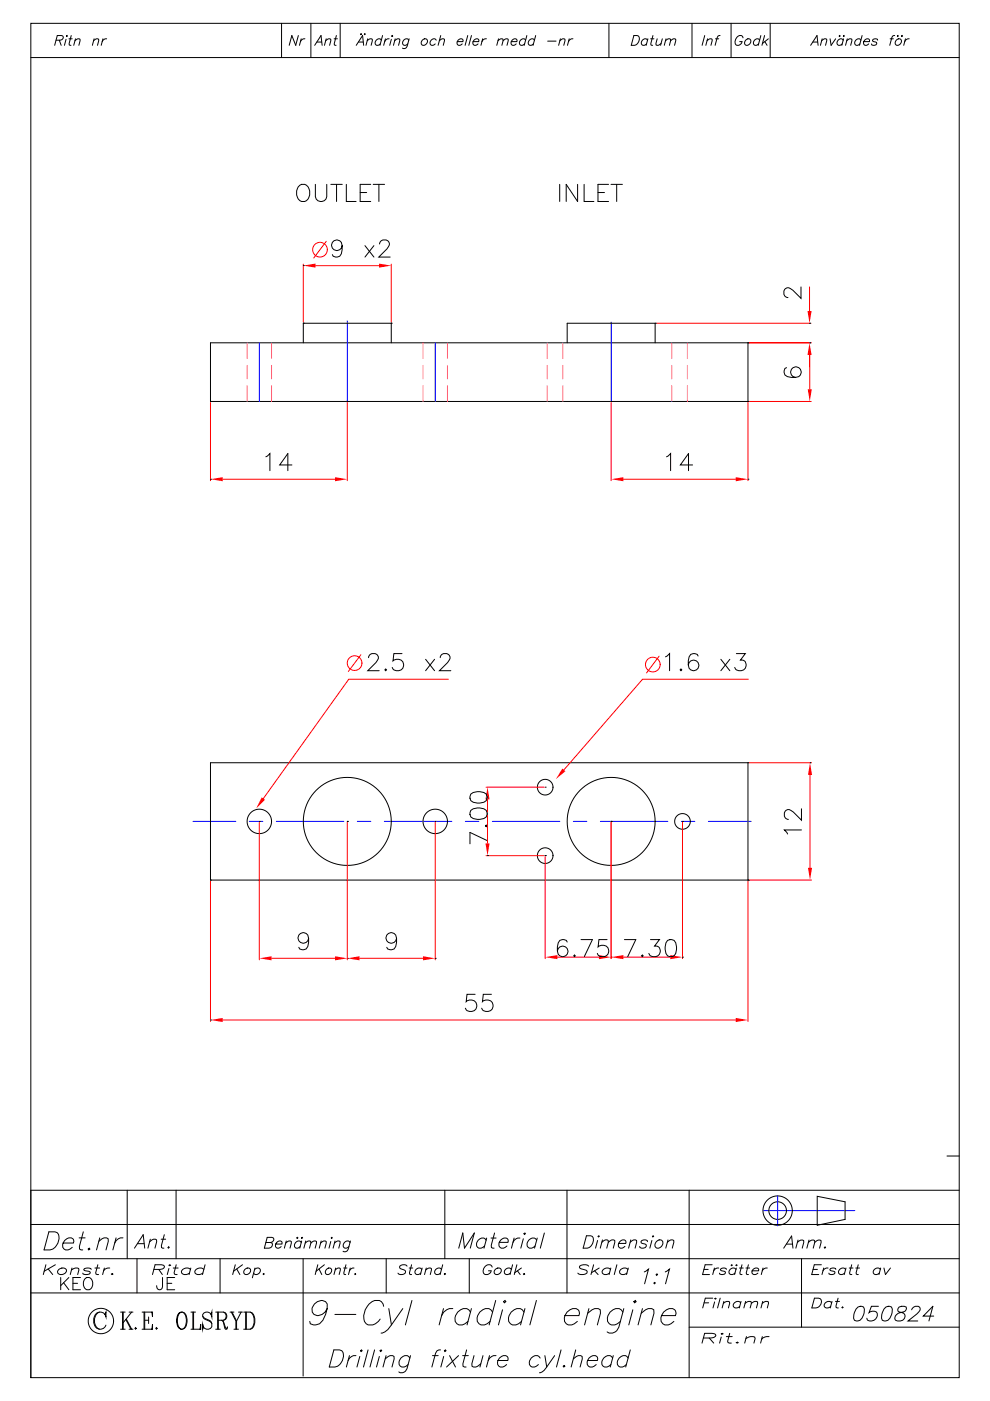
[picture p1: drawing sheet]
<svg xmlns="http://www.w3.org/2000/svg" width="210mm" height="297mm" viewBox="0 0 210 297" stroke-linecap="round" stroke-linejoin="round" font-family="sans-serif">
<g fill="none" stroke="#00f" stroke-width=".21">
<path d="M55 72.7v12.4M73.7 68v17.1M92.3 72.7v12.4M129.6 68.3v16.8M40.9 174.1h9.1M52.9 174.1h2.8M58.6 174.1h14.3M75.8 174.1h2.9M81.5 174.1h14.3M98.7 174.1h2.9M104.4 174.1h14.3M121.6 174.1h2.9"/>
<path d="M127.3 174.1h14.4M144.5 174.1h2.9M150.2 174.1h9.1"/>
</g>
<g fill="none" stroke="#000" stroke-width=".21">
<path d="M44.6 72.7h114.1v12.4h-114.1zM64.3 72.7v-4.2h18.7v4.2M120.3 72.7v-4.2h18.7v4.2M44.6 161.7h114.1v24.9h-114.1z"/>
<circle cx="55" cy="174.1" r="2.59"/>
<circle cx="73.7" cy="174.1" r="9.3"/>
<circle cx="92.3" cy="174.1" r="2.59"/>
<circle cx="115.6" cy="166.9" r="1.66"/>
<circle cx="129.6" cy="174.1" r="9.3"/>
<circle cx="144.8" cy="174.1" r="1.66"/>
<circle cx="115.6" cy="181.4" r="1.66"/>
</g>
<path d="M52.4 72.7v3.3M52.4 77.5v2.8M57.6 72.7v3.3M57.6 77.5v2.8M89.7 72.7v3.3M89.7 77.5v2.8M94.9 72.7v3.3M94.9 77.5v2.8M52.4 81.7v3.4M57.6 81.7v3.4M89.7 81.7v3.4M94.9 81.7v3.4" fill="none" stroke="#f0f" stroke-width=".21"/>
<path d="M129.6 85.3v16.6M158.7 85.3v16.6M132.2 101.6h23.9" fill="none" stroke="#f00" stroke-width=".21"/>
<g fill="#f00">
<path d="M129.6 101.6l2.6-.4v.8z"/>
<path d="M156.1 101.2l2.6 .4-2.6 .4z"/>
</g>
<path d="M129.6 85.1h.1M141.4 96.8l.8-.7v3.7M146.9 98.6h-2.6l1.7-2.5v3.7M158.7 85.1h.1M158.7 101.6h.1" fill="none" stroke="#000" stroke-width=".21"/>
<path d="M44.6 85.3v16.6M73.7 85.3v16.6M47.2 101.6h23.9" fill="none" stroke="#f00" stroke-width=".21"/>
<g fill="#f00">
<path d="M71.1 101.2l2.6 .4-2.6 .4z"/>
<path d="M44.6 101.6l2.6-.4v.8z"/>
</g>
<path d="M44.6 85.1h.1M56.4 96.8l.8-.7v3.7M61.9 98.6h-2.6l1.8-2.5v3.7M73.7 85.1h.1M44.6 101.6h.1" fill="none" stroke="#000" stroke-width=".21"/>
<path d="M64.3 56v12.3M66.9 56.3h13.5M83 56v12.3" fill="none" stroke="#f00" stroke-width=".21"/>
<g fill="#f00">
<path d="M80.4 55.9l2.6 .4-2.6 .4z"/>
<path d="M64.3 56.3l2.6-.4v.8z"/>
</g>
<path d="M64.3 56.3h.1M72.6 52.1a1.13 1.13 0 0 1-1.6 .9 1.13 1.13 0 0 1-.4-1.7 1.13 1.13 0 0 1 1.8 .1 3.3 3.3 0 0 1-.3 2.9 1.07 1.07 0 0 1-1.6-.3M77.4 52.1l1.9 2.4M79.3 52.1l-1.9 2.4M80.5 51.7a.9 .9 0 0 1 .7-.8h.7a.88 .88 0 0 1 .5 1.3l-2.1 2.3h2.5M64.3 68.5h.1M83 68.5h.1" fill="none" stroke="#000" stroke-width=".21"/>
<g fill="none" stroke="#f00" stroke-width=".21">
<path d="M69.2 51.2l-2.7 3.5M139.2 68.5h32.8M158.9 72.7h13.1M171.7 60.8v5.1M171.7 75.3v2.5"/>
<circle cx="67.9" cy="52.9" r="1.55"/>
</g>
<path d="M142.5 72.7v3.3M142.5 77.5v2.8M145.8 72.7v3.3M145.8 77.5v2.8M142.5 81.7v3.4M145.8 81.7v3.4" fill="none" stroke="#f0f" stroke-width=".21"/>
<g fill="#f00">
<path d="M171.7 72.7l.4 2.6h-.8z"/>
<path d="M171.3 65.9h.8l-.4 2.6z"/>
</g>
<path d="M139 68.5h.1M158.7 72.7h.1M169.9 60.8v2.4l-1.7-1.7a1.1 1.1 0 0 0-1.8-.2l-.1 .4v.7a.89 .89 0 0 0 .8 .7M171.7 68.5h.1" fill="none" stroke="#000" stroke-width=".21"/>
<path d="M158.9 72.7h13.2M171.8 75.3v7.2M158.9 85.1h13.2" fill="none" stroke="#f00" stroke-width=".21"/>
<path d="M171.3 82.5h.9l-.4 2.6z" fill="#f00"/>
<path d="M158.7 72.7h.1M166.8 77.9a1.07 1.07 0 0 0-.3 1.6 3.3 3.3 0 0 0 2.9 .3 1.13 1.13 0 0 0 .2-1.8 1.13 1.13 0 0 0-1.8 .5 1.13 1.13 0 0 0 .9 1.5M171.8 72.7h.1M158.7 85.1h.1" fill="none" stroke="#000" stroke-width=".21"/>
<path d="M158.9 161.7h13.2M171.8 164.3v19.7M158.9 186.6h13.2" fill="none" stroke="#f00" stroke-width=".21"/>
<g fill="#f00">
<path d="M171.4 184h.8l-.4 2.6z"/>
<path d="M171.8 161.7l.4 2.6h-.8z"/>
</g>
<path d="M158.7 161.7h.1M170 175.9h-3.6l.7 .9M170 171.4v2.5l-1.7-1.8a1.09 1.09 0 0 0-1.8-.1l-.1 .3v.7a.9 .9 0 0 0 .8 .7M171.8 161.7h.1M158.7 186.6h.1" fill="none" stroke="#000" stroke-width=".21"/>
<path d="M119.3 162.9l.6 .6-2 1.7z" fill="#f00"/>
<g fill="none" stroke="#f00" stroke-width=".21">
<path d="M139.8 139.1l-2.7 3.6M158.7 144h-22.4l-16.7 19.2M55 174.3v29.2M57.6 203.1h13.5"/>
<circle cx="138.5" cy="140.9" r="1.55"/>
</g>
<path d="M141.2 139.2l.8-.7v3.7M148.1 139.1a1.04 1.04 0 0 0-1-.6 1.04 1.04 0 0 0-.9 .7 2.6 2.6 0 0 0 .3 2.8 1.13 1.13 0 0 0 1.6-.5 1.13 1.13 0 0 0-.7-1.5 1.13 1.13 0 0 0-1.4 1M152.9 139.8l1.9 2.4M154.8 139.8l-1.9 2.4M156.2 138.5h1.9l-1 1.4a1.16 1.16 0 0 1 1.2 1.4 1.16 1.16 0 0 1-1.6 .9l-.5-.2-.4-.5M144.3 142l.1-.2 .2 .2-.2 .2z" fill="none" stroke="#000" stroke-width=".21"/>
<g fill="#f00">
<path d="M55 203.1l2.6-.4v.9z"/>
<path d="M71.1 202.7l2.6 .4-2.6 .5z"/>
</g>
<path d="M55 174.1h.1M73.7 174.1h.1M65.5 198.9a1.13 1.13 0 0 1-1.6 1 1.13 1.13 0 0 1-.4-1.8 1.13 1.13 0 0 1 1.8 .1 3.3 3.3 0 0 1-.4 3 1.08 1.08 0 0 1-1.5-.4M73.7 203.1h.1" fill="none" stroke="#000" stroke-width=".21"/>
<path d="M73.7 174.3v29.2M92.3 174.3v29.2M76.3 203.1h13.4" fill="none" stroke="#f00" stroke-width=".21"/>
<g fill="#f00">
<path d="M73.7 203.1l2.6-.4v.9z"/>
<path d="M89.7 202.7l2.6 .4-2.6 .5z"/>
</g>
<path d="M73.7 174.1h.1M92.3 174.1h.1M84.1 198.9a1.13 1.13 0 0 1-1.5 1 1.13 1.13 0 0 1-.5-1.8 1.13 1.13 0 0 1 1.8 .1 3.3 3.3 0 0 1-.3 3 1.08 1.08 0 0 1-1.6-.4M92.3 203.1h.1" fill="none" stroke="#000" stroke-width=".21"/>
<path d="M44.6 186.8v29.7M158.7 186.8v29.7M47.2 216.2h108.9" fill="none" stroke="#f00" stroke-width=".21"/>
<g fill="#f00">
<path d="M156.1 215.8l2.6 .4-2.6 .4z"/>
<path d="M44.6 216.2l2.6-.4v.8z"/>
</g>
<path d="M44.6 186.6h.1M158.7 186.6h.1M44.6 216.2h.1M100.8 210.8h-1.7l-.2 1.5a1.28 1.28 0 0 1 1.9 0 1.28 1.28 0 0 1-.2 1.9 1.28 1.28 0 0 1-1.9-.5M104.2 210.8h-1.7l-.2 1.5a1.28 1.28 0 0 1 2 0 1.28 1.28 0 0 1-.3 1.9 1.28 1.28 0 0 1-1.8-.5" fill="none" stroke="#000" stroke-width=".21"/>
<path d="M55.5 169l.7 .5-1.9 1.9z" fill="#f00"/>
<g fill="none" stroke="#f00" stroke-width=".21">
<path d="M76.5 138.8l-2.6 3.5M95.1 144h-21.1l-18.1 25.3M103.1 166.9h12.3M103.4 169.5v9.3M103.1 181.4h12.3"/>
<circle cx="75.2" cy="140.6" r="1.55"/>
</g>
<g fill="none" stroke="#000" stroke-width=".21">
<path d="M63.3 39.6a1.34 1.34 0 0 1 1.5-.5 1.34 1.34 0 0 1 .9 1.4 1.67 1.67 0 0 1-1.7 2.2 2.1 2.1 0 0 1-.7-3.1zM66.9 39.1v2.6a1.22 1.22 0 0 0 1.2 1 1.22 1.22 0 0 0 1.2-1v-2.6M70.2 39.1h2.4M71.4 39.1v3.6M73.5 39.1v3.6h2M78.6 39.1h-2.2v3.6h2.2M79.2 39.1h2.4M80.4 39.1v3.6M118.7 39.1v3.6M122.5 39.1v3.6l-2.4-3.6v3.6M123.9 39.1v3.6h2.1M129.1 39.1h-2.3v3.6h2.3"/>
<path d="M129.6 39.1h2.4M130.8 39.1v3.6M76.4 40.8h1.4M126.8 40.8h1.4M78.2 139.4a.9 .9 0 0 1 .7-.9h.7a.89 .89 0 0 1 .5 1.4l-2.1 2.3h2.4M85.3 138.5h-1.8l-.1 1.6a1.28 1.28 0 0 1 1.9 0 1.28 1.28 0 0 1-.2 1.9 1.28 1.28 0 0 1-1.9-.5M90.3 139.8l1.9 2.4M92.2 139.8l-1.9 2.4M93.4 139.4a.91 .91 0 0 1 .7-.9h.7a.89 .89 0 0 1 .5 1.4l-2.1 2.3h2.4M81.6 142l.2-.2 .2 .2-.2 .2z"/>
</g>
<path d="M116.1 72.7v3.3M116.1 77.5v2.8M119.4 72.7v3.3M119.4 77.5v2.8M116.1 81.7v3.4M119.4 81.7v3.4" fill="none" stroke="#f0f" stroke-width=".21"/>
<g fill="#f00">
<path d="M103.4 166.9l.4 2.6h-.8z"/>
<path d="M103 178.8h.8l-.4 2.6z"/>
</g>
<path d="M99.9 171.8a2.81 2.81 0 0 1 3.2 0 1.18 1.18 0 0 1-.5 1.7 2.96 2.96 0 0 1-2.7-.3l-.2-.5zM99.9 168.3a2.81 2.81 0 0 1 3.2 0 1.18 1.18 0 0 1-.5 1.8 3 3 0 0 1-2.7-.4l-.2-.5zM103.1 174.9l.2 .2-.2 .1-.1-.1zM103.3 178.2l-3.6-1.7v2.4M115.6 166.9h.1M103.4 181.4h.1M115.6 181.4h.1" fill="none" stroke="#000" stroke-width=".21"/>
<path d="M129.6 174.3v28.9M115.6 181.6v21.6M118.2 202.9h8.8" fill="none" stroke="#f00" stroke-width=".21"/>
<g fill="#f00">
<path d="M115.6 202.9l2.6-.4v.8z"/>
<path d="M127 202.5l2.6 .4-2.6 .4z"/>
</g>
<path d="M129.6 174.1h.1M115.6 181.4h.1M120.3 199.7a1.04 1.04 0 0 0-1-.5 1.04 1.04 0 0 0-.9 .7 2.6 2.6 0 0 0 .3 2.7 1.13 1.13 0 0 0 1.7-.5 1.13 1.13 0 0 0-.8-1.5 1.13 1.13 0 0 0-1.4 1M123.2 199.2h2.5l-1.8 3.6M128.8 199.2h-1.8l-.1 1.5a1.28 1.28 0 0 1 1.9 0 1.28 1.28 0 0 1-.2 1.9 1.28 1.28 0 0 1-1.9-.5M121.7 202.6l.2-.1 .1 .1-.1 .2zM129.6 202.9h.1" fill="none" stroke="#000" stroke-width=".21"/>
<path d="M129.6 174.3v28.9M144.8 174.3v28.9M132.2 202.9h10" fill="none" stroke="#f00" stroke-width=".21"/>
<g fill="#f00">
<path d="M129.6 202.9l2.6-.4v.8z"/>
<path d="M142.2 202.5l2.6 .4-2.6 .4z"/>
</g>
<g fill="none" stroke="#000" stroke-width=".21">
<path d="M6.5 4.9h197v287.1h-197zM6.5 12.2h197M11.9 8.5h.9l.4-.2a.46 .46 0 0 0 .1-.7l-1.1-.1-.6 2.1M12.6 8.5l.4 1.1M14 8.3l-.3 1.3M14.1 7.6h.2zM14.6 8.2h.7M15.1 7.5l-.4 1.7v.3l.4 .1M15.9 8.6l.6-.4 .5 .1-.3 1.3M16 8.2l-.4 1.4M19.9 8.6l.6-.4 .4 .1-.2 1.3M20 8.2l-.4 1.4"/>
<path d="M21.8 8.2l-.3 1.4M22.6 8.2a.91 .91 0 0 0-.9 .6M59.7 4.9v7.3M63.3 7.5l-.6 2.1-.8-2.1-.6 2.1M63.9 8.2l-.4 1.4M64.7 8.2a.9 .9 0 0 0-1 .6M65.9 4.9v7.3M66.7 9.6l1.4-2.1 .2 2.1M67.2 8.9h1M69.1 8.6l.6-.4 .4 .1-.2 1.3M69.2 8.2l-.4 1.4M70.9 8.2h.7"/>
<path d="M71.3 7.5l-.4 1.7v.3l.4 .1M72.2 4.9v7.3M75.6 9.6l1.3-2.1 .2 2.1M76 8.9h1M76.5 7.2h.2zM77.3 7.2h.2zM77.9 8.6l.6-.4 .5 .1-.3 1.3M78 8.2l-.4 1.4M80.9 8.5a.74 .74 0 0 0-1.1 0 .74 .74 0 0 0 .1 1.1h.3l.5-.3M81.1 7.5l-.5 2.1M81.8 8.2l-.4 1.4M82.5 8.2a.91 .91 0 0 0-.9 .6"/>
<path d="M83 8.3l-.3 1.3M83.1 7.6h.2zM83.7 8.6l.6-.4 .5 .1-.3 1.3M83.8 8.2l-.3 1.4M86.7 8.5a.74 .74 0 0 0-1.1 0 .74 .74 0 0 0 .1 1.1h.3l.5-.3M86.8 8.2l-.4 1.6a.67 .67 0 0 1-1 .4M89.6 8.5a.61 .61 0 0 1 .9-.2 .61 .61 0 0 1-.1 1 .58 .58 0 0 1-.7 .3 .58 .58 0 0 1-.3-.8zM92.5 8.5a.74 .74 0 0 0-1.1 0 .74 .74 0 0 0 .1 1.1h.3l.5-.3M93.2 8.6l.6-.4 .5 .1-.3 1.3M93.5 7.5l-.6 2.1M97 8.8h1.2v-.2a.68 .68 0 0 0-.8-.3 .68 .68 0 0 0-.5 .7 .58 .58 0 0 0 .5 .6 .58 .58 0 0 0 .6-.3M99.2 7.5l-.5 2.1"/>
<path d="M100 7.5l-.6 2.1M100.3 8.8h1.2a.4 .4 0 0 0-.2-.6 .78 .78 0 0 0-.9 .5 .78 .78 0 0 0 .2 .9h.3l.5-.3M102.4 8.2l-.4 1.4M103.2 8.2a.91 .91 0 0 0-1 .6M105.6 8.6l.6-.4 .5 .1-.2 1.3M105.7 8.2l-.3 1.4M106.7 8.6l.6-.4 .5 .1-.3 1.3M108.4 8.8h1.2l.1-.2a.68 .68 0 0 0-.8-.3 .68 .68 0 0 0-.5 .7v.3a.6 .6 0 0 0 .5 .4 .6 .6 0 0 0 .6-.4M111.5 8.5a.74 .74 0 0 0-1.1 0 .74 .74 0 0 0 .1 1.1h.3l.5-.3M111.7 7.5l-.5 2.1M113.4 8.5a.74 .74 0 0 0-1.1 0 .74 .74 0 0 0 .1 1.1h.3l.4-.3M113.6 7.5l-.5 2.1"/>
<path d="M116.2 8.7h1.7M118.8 8.6l.6-.4 .4 .1-.2 1.3M118.9 8.2l-.4 1.4M120.7 8.2l-.3 1.4M121.5 8.2a.91 .91 0 0 0-.9 .6M129.2 4.9v7.3M134.4 7.5h.7a1.14 1.14 0 0 1 .5 1.3 1.14 1.14 0 0 1-1 .8h-.7zM137.3 8.5a.74 .74 0 0 0-1 0 .74 .74 0 0 0 .1 1.1h.3l.4-.3M137.4 8.2l-.3 1.4M138 8.2h.7M138.5 7.5l-.5 1.7 .1 .3 .3 .1M139.4 8.2l-.2 1.3 .4 .1 .6-.4"/>
<path d="M140.5 8.2l-.4 1.4M141.2 8.6l.6-.4 .4 .1-.2 1.3M141.3 8.2l-.4 1.4M142.3 8.6l.6-.4 .4 .1-.2 1.3M146.8 4.9v7.3M149.5 7.5l-.6 2.1M150 8.6l.6-.4 .4 .1-.2 1.3M150.1 8.2l-.4 1.4M151.8 8.2h.7M152.7 7.5l-.4 .1-.2 .3-.4 1.7M155.1 4.9v7.3M157.6 8l-.2-.4a1.23 1.23 0 0 0-1.2 .4 1.23 1.23 0 0 0-.2 1.3l.1 .2a.88 .88 0 0 0 1.3-.7h-.5"/>
<path d="M158.2 8.5a.61 .61 0 0 1 .9-.2 .61 .61 0 0 1-.1 1 .61 .61 0 0 1-.9 .2 .61 .61 0 0 1 .1-1zM161.1 8.5a.74 .74 0 0 0-1.1 0 .74 .74 0 0 0 .1 1.1h.3l.5-.3M161.4 7.5l-.6 2.1M162.2 7.5l-.6 2.1M162.2 8.8l.5 .8M163 8.2l-1.3 1M163.4 4.9v7.3M171.9 9.6l1.4-2.1 .2 2.1M172.4 8.9h1M174.3 8.6l.6-.4 .4 .1-.2 1.3M174.4 8.2l-.4 1.4M176.1 8.2l.2 1.4 .9-1.4"/>
<path d="M178 7.6h.2zM178.8 8.5a.74 .74 0 0 0-1 0 .74 .74 0 0 0 .1 1.1h.3l.4-.3M178.9 7.6h.2zM178.9 8.2l-.3 1.4M179.6 8.6l.6-.4 .5 .1-.3 1.3M179.7 8.2l-.4 1.4M182.6 8.5a.74 .74 0 0 0-1.1 0 .74 .74 0 0 0 .1 1.1h.3l.5-.3M182.9 7.5l-.6 2.1M183.2 8.8h1.2v-.2a.68 .68 0 0 0-.8-.3 .68 .68 0 0 0-.4 .7v.3a.6 .6 0 0 0 .5 .4 .6 .6 0 0 0 .6-.4M186.2 8.5a.55 .55 0 0 0-.6-.3 .55 .55 0 0 0-.5 .5l.8 .3v.3a.64 .64 0 0 1-1 0M188.8 8.2h.7M189.8 7.5l-.4 .1-.2 .3-.5 1.7"/>
<path d="M190.1 8.5a.61 .61 0 0 1 1-.2 .61 .61 0 0 1-.1 1 .61 .61 0 0 1-1 .2 .61 .61 0 0 1 .1-1zM190.3 7.6h.2zM191.2 7.6h.2zM192.1 8.2l-.4 1.4M192.8 8.2a.91 .91 0 0 0-.9 .6M129.6 174.1h.1M144.8 174.1h.1M132.4 199.2h2.5l-1.8 3.6M138 199.2h1.9l-1.1 1.4a1.17 1.17 0 0 1 1.3 1.3 1.17 1.17 0 0 1-1.6 .9l-.5-.2-.4-.5M141.6 199.3a1.18 1.18 0 0 1 1.7 .6 3 3 0 0 1-.3 2.7 1.17 1.17 0 0 1-1.7-.5 3 3 0 0 1 .3-2.8zM136.1 202.6l.1-.1 .2 .1-.2 .2zM144.8 202.9h.1"/>
<path d="M6.5 259.6h197M27 252.3v14.5M37.3 252.3v14.5M94.4 252.3v14.5M120.3 252.3v21.8M146.2 252.3v39.7M173.3 253.6l5.9 1.2v3.7l-5.9 1.2zM200.9 245.1h2.6M203.5 252.3h-197v39.7M6.5 266.8h197M6.5 274.1h197M9.7 268.1l-.5 2.1"/>
<path d="M10.2 269l1 1.2M10.4 261.1h1.2a1.16 1.16 0 0 1 .9 1.5 2.53 2.53 0 0 1-3.2 2.4zM11.7 268.1l-2.3 1.4M12.5 269.1a.94 .94 0 0 1 1.6 .3 1.01 1.01 0 0 1-.9 .8 1.01 1.01 0 0 1-1-.6zM12.9 270.8v2.6M13.4 263.5h2.2a.74 .74 0 0 0-.5-1.1 1.56 1.56 0 0 0-1.5 .7 1.56 1.56 0 0 0 0 1.7 1.28 1.28 0 0 0 1.7-.4M13.5 271.9l1.1 1.5M14.6 270.8l-1.7 1.7M15.2 269.2a1.38 1.38 0 0 1 1.5-.3v.3l-.2 1M15.3 268.8l-.4 1.4M15.5 272h1M16.8 262.4h1.3"/>
<path d="M17.1 270.8h-1.6v2.6h1.6M17.7 261.1l-.9 3.1 .1 .6 .7 .2M17.9 271.2a.95 .95 0 0 1 1.1-.4 .95 .95 0 0 1 .7 1 1.13 1.13 0 0 1-.3 1.2 1.13 1.13 0 0 1-1.2 .3 1.61 1.61 0 0 1-.3-2.1zM18.7 264.8l.2-.2 .2 .2-.3 .2zM19.3 269.1a1.09 1.09 0 0 0-1.5 0l.1 .2 1.2 .3v.3a1.16 1.16 0 0 1-1.5 0M20.1 268.8h1M20.7 268.1l-.4 1.7 .1 .3 .5 .1M21 263.1l1.1-.7h.5l.3 .2 .1 .5-.5 1.9M21.1 278.1a2.06 2.06 0 0 0 0 3.7M21.2 262.4l-.7 2.6M22.1 268.8l-.3 1.4M22.3 278.7l.2 .5v-1.1l-.2 .6a1.35 1.35 0 0 0-1.5-.5 1.35 1.35 0 0 0-.9 1.3 1.58 1.58 0 0 0 .3 1.7 1.58 1.58 0 0 0 1.7 .4l.6-.7"/>
<path d="M23.3 268.8a1.29 1.29 0 0 0-1.3 .6M23.6 270.1h.3zM24.6 262.4l-.7 2.6M25.6 278.1h.9M26 278.1v3.7M26.1 262.4a1.66 1.66 0 0 0-1.8 1.1M26.1 278.1v3.7M26.7 279.7l1.1 2.1M26.8 279.7l1.1 2.1M27.4 278.1h.8M27.9 278.1l-1.8 2.3M28.5 264.6l1.9-2.9 .3 2.9"/>
<path d="M29.1 266.8v7.3M29.2 263.6h1.3M30.1 278.1h2.2v1.1l-.1-1.1M30.6 278.1v3.7M30.7 278.1v3.7M30.7 279.9h.8M31.5 279.2v1.4M31.7 263.2l.9-.5 .6 .1-.3 1.8M31.9 262.7l-.5 1.9M32.6 269.1l1.9-.1 .4-.5-.2-.3-.5-.1h-1.3l-.6 2.1M33.7 269.1l.7 1.1M34.2 262.7h.9"/>
<path d="M34.5 270.8l-.2 2.4a.6 .6 0 0 1-.9 0l-.2-.7M34.8 261.7l-.6 2.3 .1 .4 .5 .2M35.5 272h.9M35.6 264.4l.2-.1 .1 .1-.2 .2zM35.8 268.9l-.3 1.3M35.9 268.2h.3zM36.7 268.8h1.1M37.1 270.8h-1.6v2.6h1.6M37.4 268.1l-.5 1.7 .1 .3 .6 .1M38.4 278.1a2.16 2.16 0 0 0-.7 3.1 .95 .95 0 0 0 1.1 .6 .95 .95 0 0 0 .7-.9 2.08 2.08 0 0 0-.8-2.8 1.58 1.58 0 0 0-1.1 2.1 1.66 1.66 0 0 0 .8 1.6M38.7 278.1a2.37 2.37 0 0 1 0 3.7M40.4 269.1a1.19 1.19 0 0 0-1.9 .5 1 1 0 0 0 1.7 .3"/>
<path d="M40.5 268.8l-.4 1.4M40.5 278.1h1M40.9 278.1v3.7M41.1 278.1v3.7M43 279l.5 .5 1.1 .5 .3 .6v.6a1.03 1.03 0 0 1-1.1 .5 1.03 1.03 0 0 1-.8-1v1.1l.1-.6M43.2 269.1a1.19 1.19 0 0 0-1.9 .5 1 1 0 0 0 1.7 .3M43.5 268.1l-.6 2.1M44.8 278.7l.1-.6v1.1a.97 .97 0 0 0-.9-1.1 .97 .97 0 0 0-1 .9l.3 .5 1.3 .7 .3 .4M45.8 278.1h1.6a.88 .88 0 0 1 .7 .9 .88 .88 0 0 1-.7 .9h-1.1M46.2 278.1v3.7M46.3 278.1v3.7M46.7 266.8v7.3"/>
<path d="M47 279.9l.4 .3 .4 1.2 .2 .2 .2-.2M47.4 278.1a.94 .94 0 0 1 .6 .9 .94 .94 0 0 1-.6 .9M48.8 278.1h.8M49.1 278.1l.9 1.9v1.8M49.2 278.1l1 1.9v1.8M49.9 268.1l-.5 2.1M50.2 269l.7 1.2M50.6 278.1h.8M51.1 278.1l-.9 1.9M51.4 268.1l-1.9 1.4M51.7 278.1h1.4a2.08 2.08 0 0 1 .8 2.8l-.4 .7-.4 .2h-1.4M51.9 269.1a.68 .68 0 0 1 1.2-.1 .68 .68 0 0 1-.4 1.1 .61 .61 0 0 1-.9-.1 .61 .61 0 0 1 .1-.9z"/>
<path d="M52.1 278.1v3.7M52.2 278.1v3.7M53.1 278.1a2.33 2.33 0 0 1 0 3.7M54 269.1a.68 .68 0 0 1 1.1-.1 .68 .68 0 0 1-.4 1.1 .62 .62 0 0 1-.9-.2M54.1 268.8l-.6 2.1M55.8 270.1h.2zM56.4 263.4l1.3 .1a.72 .72 0 0 1-.6 1.1h-1l.6-2.3 1.3 .1a.55 .55 0 0 1-.3 .9l-.3 .1M58.5 263.7h1.3a.44 .44 0 0 0-.3-.6 .87 .87 0 0 0-1 .4 .87 .87 0 0 0 .3 1.1h.3l.5-.3M60.6 263.5l.7-.4 .5 .1-.3 1.4M60.7 263.1l-.4 1.5M63 262.4h.2l-.2 .1zM63.9 263.4a.81 .81 0 0 0-1.2 0 .81 .81 0 0 0 .1 1.2h.3l.6-.3"/>
<path d="M63.9 262.4h.3l-.2 .1zM64 263.1l-.4 1.5M64.3 266.8v24.9M64.7 263.5l.7-.4 .5 .1-.3 1.4M64.9 263.1l-.4 1.5M65.9 263.5l.7-.4 .5 .1-.3 1.4M67.4 268.1l-.5 2.1M67.7 269l.6 1.2M68 263.5l.7-.4 .5 .1-.3 1.4M68.1 263.1l-.4 1.5M68.8 268.1l-1.8 1.4M69.2 269.1a.61 .61 0 0 1 1-.2 .61 .61 0 0 1-.1 1 .61 .61 0 0 1-.9 .2 .61 .61 0 0 1 0-1z"/>
<path d="M69.4 277.4a2.02 2.02 0 0 1-2.8 1.2 1.86 1.86 0 0 1-.1-2 1.86 1.86 0 0 1 1.9-.9l.7 .2 .3 .5a5.6 5.6 0 0 1-1.6 4.2l-1.3 .3-.7-.3-.1-.5M70.2 263.2l-.4 1.4M70.3 262.4h.2l-.2 .1zM70.9 263.5l.7-.4 .5 .1-.2 1.4M71 278.6h4.5M71.1 263.1l-.4 1.5M71.1 269.2l.6-.4 .5 .1-.3 1.3M71.2 268.8l-.4 1.4M72.9 268.8h.7M73.4 268.1l-.5 1.7 .1 .3 .3 .1M74.2 263.4a.81 .81 0 0 0-1.2 0 .81 .81 0 0 0 .2 1.2h.3l.5-.3M74.3 268.8l-.4 1.4"/>
<path d="M74.3 263.1l-.4 1.7a.74 .74 0 0 1-1.1 .4M75.1 268.8a.92 .92 0 0 0-1 .6M75.2 270.1h.2zM81.4 276.9l-.1-.5-.4-.5a2.11 2.11 0 0 0-3 1 3 3 0 0 0-.2 3.7 2.1 2.1 0 0 0 2.9-1M81.9 266.8v7.3M82.5 277.4l.5 3.5M85.4 277.4l-2.4 3.5a2.81 2.81 0 0 1-2.2 1.7M86.3 268.4a.99 .99 0 0 0-1.6 .2l.2 .3 1 .4 .1 .3a.97 .97 0 0 1-1.6 .3M86.8 268.8h.8M87.3 268.1l-.4 1.7v.3l.4 .1M87.4 275.7l-1.4 5.2M89.5 269.1a.8 .8 0 0 0-1.1-.1 .8 .8 0 0 0-.2 1.1 .81 .81 0 0 0 1-.2"/>
<path d="M89.5 268.8l-.3 1.4M90.3 269.2a.92 .92 0 0 1 1.2-.3l-.2 1.3M90.4 268.8l-.4 1.4M93.6 269.1a.8 .8 0 0 0-1.1-.1 .8 .8 0 0 0-.1 1.1 .81 .81 0 0 0 1-.2M93.9 268.1l-.5 2.1M94.1 277.4l-1 3.5M94.3 270.1h.2zM96 277.4a2.25 2.25 0 0 0-2.3 1.5M97.3 264.6l.9-3.2 .3 3.2 2.1-3.2-.9 3.2M99.5 266.8v7.3M99.8 278.1a1.33 1.33 0 0 0-2.1-.5 2 2 0 0 0-.8 3 1.74 1.74 0 0 0 2.4-.5M100 277.4l-.9 3.5"/>
<path d="M103.1 262.9a1.13 1.13 0 0 0-1.3-.4 1.13 1.13 0 0 0-.7 1.2v.4a.93 .93 0 0 0 .8 .6 .93 .93 0 0 0 .9-.6M103.2 262.4l-.5 2.2M104.2 262.4h1M104.4 268.6a.96 .96 0 0 0-1-.5 .96 .96 0 0 0-.8 .8 .88 .88 0 0 0 .3 1.3 1.05 1.05 0 0 0 1.3-.8h-.6M104.5 278.1a1.33 1.33 0 0 0-2.1-.5 2.28 2.28 0 0 0-1.2 2.5 1.33 1.33 0 0 0 2.1 .5l.7-.5M104.9 261.4l-.7 2.6v.4l.6 .2M105.1 269.1a.69 .69 0 0 1 1.1-.1 .69 .69 0 0 1-.4 1.1 .62 .62 0 0 1-.9-.1 .62 .62 0 0 1 .2-.9zM105.1 275.7l-1.3 5.2M105.9 263.4h1.8a.63 .63 0 0 0-.3-1 1.31 1.31 0 0 0-1.3 .6 1.31 1.31 0 0 0 0 1.4 1.07 1.07 0 0 0 1.4-.3M106.6 277.6l-.9 3.3M106.8 275.9l.3-.2 .2 .2-.3 .3zM108.5 269.1a.81 .81 0 0 0-1.1-.1 .81 .81 0 0 0-.2 1.1 .86 .86 0 0 0 1-.2"/>
<path d="M108.7 268.1l-.5 2.1M109 262.4l-.5 2.2M109.6 268.1l-.5 2.1M109.7 269.4l.6 .8M110.3 262.4a1.4 1.4 0 0 0-1.5 1M110.6 268.8l-1.4 1M111 262.6l-.5 2M111 270.1h.3zM111.1 261.5l.2-.1 .1 .1-.2 .2zM111.1 278.1a1.33 1.33 0 0 0-2-.5 2.28 2.28 0 0 0-1.2 2.5 1.33 1.33 0 0 0 2.1 .5l.6-.5M111.3 277.4l-.9 3.5M113.8 275.7l-1.4 5.2"/>
<path d="M113.8 262.9a1.09 1.09 0 0 0-1.1-.4 1.09 1.09 0 0 0-.8 .9 .83 .83 0 0 0 .1 1 .83 .83 0 0 0 1.1 0l.4-.3M114 262.4l-.6 2.2M115.5 261.4l-.9 3.2M119.8 278.9h3a1.01 1.01 0 0 0-.6-1.5 2.26 2.26 0 0 0-2.5 2.7 1.33 1.33 0 0 0 2.1 .5l.7-.5M124.4 262h.9a1.18 1.18 0 0 1 .2 2 1.52 1.52 0 0 1-1.8 .6zM124.6 278.4l1.5-1h.8l.4 .2 .1 .8-.7 2.5M124.9 268.4a1.38 1.38 0 0 0-2 .2l.2 .3 1.3 .4 .2 .3a1.19 1.19 0 0 1-1.8 .5l-.2-.2M124.9 277.4l-.9 3.5M125.9 268.1l-.5 2.1M126.1 269.4l.8 .8M126.8 263l-.5 1.6M126.9 262.1l.1-.1 .1 .1-.1 .1z"/>
<path d="M127.1 268.8l-1.6 1M127.7 263.3l.7-.5 .6 .2-.3 1.6M127.8 262.8l-.5 1.8M129 263.3l.8-.5 .6 .2-.3 1.6M129.5 269.1a1 1 0 0 0-1.2-.2 1 1 0 0 0-.5 1 1 1 0 0 0 1.5 0M129.6 268.8l-.4 1.4M130.8 268.1l-.5 2.1M131.2 263.6h1.5a.51 .51 0 0 0-.3-.8 1 1 0 0 0-1.1 .6 1 1 0 0 0 .3 1.2h.4l.6-.4M132.1 278.1a1.33 1.33 0 0 0-2.1-.5 2 2 0 0 0-.8 3 1.74 1.74 0 0 0 2.4-.5M132.3 277.4l-1 3.9a1.68 1.68 0 0 1-2.5 1M133.2 269.1a1 1 0 0 0-1.2-.2 1 1 0 0 0-.5 1 1 1 0 0 0 1.5 0M133.3 268.8l-.4 1.4"/>
<path d="M133.7 263.3l.7-.5 .6 .2-.3 1.6M133.8 262.8l-.5 1.8M134.2 277.6l-.8 3.3M134.4 275.9l.4-.2 .1 .2-.3 .3zM136 278.4l1.5-1h.7l.5 .2v.8l-.6 2.5M136.3 277.4l-1 3.5M136.7 269.6l.9-.6-.9 3.1M137.3 263.2a.77 .77 0 0 0-.7-.4 .77 .77 0 0 0-.7 .4l.1 .3 1 .3 .1 .3a.82 .82 0 0 1-1.4 .4v-.3M138.3 263l-.5 1.6M138.4 262.1l.1-.1 .1 .1-.1 .1zM138.7 272l.2-.2 .1 .2-.2 .1zM139.2 270.2l.2-.1 .1 .1-.2 .2z"/>
<path d="M139.2 263.2a.78 .78 0 0 1 1.2-.2 .78 .78 0 0 1-.1 1.2 .78 .78 0 0 1-1.2 .2 .78 .78 0 0 1 .1-1.2zM140.3 278.9h3a1.01 1.01 0 0 0-.6-1.5 2.26 2.26 0 0 0-2.5 2.7 1.33 1.33 0 0 0 2.1 .5l.6-.5M141.1 269.6l.9-.6-.8 3.1M141.6 263.3l.7-.5 .6 .2-.3 1.6M141.7 262.8l-.5 1.8M149.3 269.1h.9M149.3 276.2h1M151 268.1h-1.4l-.6 2.1h1.5M151.2 275.2h-1.6l-.6 2.1M151.5 268.8l-.3 1.4M151.6 276l-.4 1.3M151.6 275.3h.3z"/>
<path d="M152.4 268.8a1.02 1.02 0 0 0-1 .6M152.8 275.2l-.6 2.1M153.4 276.3a1.05 1.05 0 0 1 1.3-.3l-.2 1.3M153.5 275.9l-.3 1.4M154.1 269.1a.75 .75 0 0 0-1.3 0 1.01 1.01 0 0 0 1 .5l.1 .3a.79 .79 0 0 1-1.3 0M155.1 268.2h.2zM156.1 269.1a.81 .81 0 0 0-1.1-.1 .81 .81 0 0 0-.2 1.1 .85 .85 0 0 0 1.1-.2M156.1 268.2h.2zM156.2 268.8l-.4 1.4M156.9 268.8h.8M157.1 276.2a.9 .9 0 0 0-1.1-.2 .9 .9 0 0 0-.4 1 .83 .83 0 0 0 1.3 0M157.2 275.9l-.4 1.4"/>
<path d="M157.4 268.1l-.5 1.7 .1 .3 .4 .1M158 276.3a1.05 1.05 0 0 1 1.3-.3l-.2 1.3M158.2 275.9l-.4 1.4M158.2 268.8h.8M158.7 268.1l-.4 1.7v.3l.5 .1M159.4 276.3a1.05 1.05 0 0 1 1.3-.3l-.3 1.3M159.5 269.4h1.4a.4 .4 0 0 0-.3-.6 .78 .78 0 0 0-1 .4 .78 .78 0 0 0 .3 1h.3l.6-.3M161.7 276.3a1.05 1.05 0 0 1 1.3-.3l-.3 1.3M161.8 275.9l-.4 1.4M161.8 268.8l-.3 1.4M162.7 268.8a1.02 1.02 0 0 0-1 .6M166.2 264.6l1.7-2.6 .3 2.6"/>
<path d="M166.8 263.7h1.3M169.1 263.4l.8-.5 .6 .1-.3 1.6M169.3 262.9l-.5 1.7M170 266.8v14.5M171.5 263.4l.7-.5 .6 .1-.3 1.6M171.6 262.9l-.5 1.7M172.5 269.1h.9M172.7 275.2h.9a.68 .68 0 0 1 .6 .8 1.53 1.53 0 0 1-2 1.3zM172.8 263.4l.8-.5 .5 .1-.3 1.6M174.2 268.1h-1.5l-.5 2.1h1.5M174.7 268.8l-.4 1.4M174.9 264.5l.1-.2 .1 .2-.2 .1z"/>
<path d="M175.6 268.8a1.05 1.05 0 0 0-1 .6M176.4 276.2a.85 .85 0 0 0-1.1-.2 .85 .85 0 0 0-.3 1.2 .99 .99 0 0 0 1.2-.2M176.5 275.9l-.4 1.4M177.2 275.9h.9M177.3 269.1a.76 .76 0 0 0-1.3 0 1.03 1.03 0 0 0 1 .5l.1 .3a.81 .81 0 0 1-1.3 0M177.8 275.2l-.5 1.7 .1 .3 .4 .1M178.6 277.2h.2zM179.4 269.1a.82 .82 0 0 0-1.2-.1 .82 .82 0 0 0-.1 1.1 .87 .87 0 0 0 1-.2M179.4 268.8l-.3 1.4M180.1 268.8h.8M180.7 268.1l-.5 1.7v.3l.5 .1M181.5 268.8h.8"/>
<path d="M182 277.1l.5-.2 .7 .2a2.56 2.56 0 0 1-.8 2.8l-.5 .1-.7-.1a2.56 2.56 0 0 1 .8-2.8zM182 268.1l-.4 1.7v.3l.5 .1M186.3 276.9h-1.5l-.5 1.3a1 1 0 0 1 1.1-.3 1 1 0 0 1 .7 .9 1.33 1.33 0 0 1-2.2 .9v-.3M186.7 269.1a.82 .82 0 0 0-1.1-.1 .82 .82 0 0 0-.2 1.1 .87 .87 0 0 0 1.1-.2M186.8 268.8l-.4 1.4M187.5 268.8l.3 1.4 1.1-1.4M187.9 277.1l.5-.2 .7 .2a2.56 2.56 0 0 1-.8 2.8l-.4 .1-.7-.1a2.56 2.56 0 0 1 .7-2.8zM190.7 277.1l-.3 .5 .1 .3 .2 .2a1.04 1.04 0 0 1 1.3 .9 1.25 1.25 0 0 1-.8 1 1.25 1.25 0 0 1-1.3-.3 1.18 1.18 0 0 1 1.1-1.5l.6-.1a.76 .76 0 0 0 .6-1l-.4-.2zM193.4 277.6v-.1a1.05 1.05 0 0 1 1.7-.3 1.15 1.15 0 0 1-.6 1.3l-1.9 1.5h2.1M198 279h-2.2l2.1-2.1-.9 3.1M25.6 281.8h.9M27.4 281.8h.8"/>
<path d="M28.8 281.4l.1 .2-.1 .2-.2-.2zM30.1 281.8h2.2v-1.1l-.1 1.1M33.2 281.4l.1 .2-.1 .2-.2-.2zM40.5 281.8h2.1v-1.1l-.2 1.1M45.8 281.8h.9M47.3 280l.5 1.8h.3l.1-.6M49.6 281.8h1M70.8 286.2h1.2a1.11 1.11 0 0 1 .9 1.3 2.39 2.39 0 0 1-3.1 2.3zM74.1 287.4l-.6 2.4M75.5 287.4a1.6 1.6 0 0 0-1.7 1M76.3 287.5l-.6 2.3M76.5 286.3l.2-.1 .1 .1-.2 .2z"/>
<path d="M78.1 286.2l-1 3.6M79.5 286.2l-1 3.6M80.5 287.5l-.6 2.3M80.6 286.3l.2-.1 .2 .1-.3 .2zM81.7 288.1l1.1-.7h.5l.3 .1v.6l-.5 1.7M81.9 287.4l-.7 2.4M86.9 287.9a1.22 1.22 0 0 0-1.2-.5 1.22 1.22 0 0 0-1 1 .94 .94 0 0 0 .2 1.2 .94 .94 0 0 0 1.2 0l.5-.3M87.1 287.4l-.8 2.7a1.18 1.18 0 0 1-1.7 .7M91.7 287.4h1.2M93.4 286.2l-.7 .1-.3 .5-.8 3M94.1 287.5l-.6 2.3M94.3 286.3l.2-.1 .1 .1-.2 .2z"/>
<path d="M95.4 287.4l1.2 2.4M97.3 287.4l-2.6 2.4M98.1 287.4h1.2M99 286.2l-.8 2.9v.5l.7 .2M100.5 287.4l-.4 1.7v.5l.8 .2 1.1-.7M102.4 287.4l-.6 2.4M103.8 287.4l-.6 2.4M105.2 287.4a1.59 1.59 0 0 0-1.6 1M105.6 288.4h2.1a.71 .71 0 0 0-.4-1 1.48 1.48 0 0 0-1.5 .6 1.48 1.48 0 0 0 0 1.6 1.22 1.22 0 0 0 1.7-.3M114.6 287.9a1.22 1.22 0 0 0-1.3-.5 1.22 1.22 0 0 0-.9 1 .94 .94 0 0 0 .1 1.2 .94 .94 0 0 0 1.3 0l.4-.3M115.6 287.4l.4 2.4M117.6 287.4l-1.6 2.4a1.94 1.94 0 0 1-1.6 1.2"/>
<path d="M119 286.2l-1 3.6M119.5 289.6l.2-.2 .1 .2-.2 .2zM121.6 288.1l1.1-.7h.5l.3 .1v.6l-.5 1.7M122.1 286.2l-1 3.6M124.6 288.4h2.1a.71 .71 0 0 0-.4-1 1.48 1.48 0 0 0-1.5 .6 1.48 1.48 0 0 0 0 1.6 1.22 1.22 0 0 0 1.7-.3M129.9 287.9a1.22 1.22 0 0 0-1.2-.5 1.22 1.22 0 0 0-1 1 .94 .94 0 0 0 .2 1.2 .94 .94 0 0 0 1.2 0l.5-.3M130.1 287.4l-.7 2.4M133.2 287.9a1.22 1.22 0 0 0-1.3-.5 1.22 1.22 0 0 0-.9 1 .94 .94 0 0 0 .2 1.2 .94 .94 0 0 0 1.2 0l.5-.3M133.7 286.2l-1 3.6M146.2 281.3h57.3M149.2 283.6l2.1-.1 .5-.5-.2-.3-.5-.1h-1.6l-.6 2.1M150.4 283.6l1 1.1"/>
<path d="M153 283.4l-.4 1.3M153 282.7h.3zM154.1 283.3h1.2M154.8 282.6l-.5 1.7 .1 .3 .7 .1M156.2 284.6h.4zM158.2 283.7a1.96 1.96 0 0 1 1.9-.3l.1 .3-.3 1M158.3 283.3l-.3 1.4M161.7 283.3l-.4 1.4M163.1 283.3a1.68 1.68 0 0 0-1.6 .6"/>
<circle cx="164.9" cy="256.6" r="1.86"/>
<circle cx="164.9" cy="256.6" r="3.1"/>
<circle cx="21.4" cy="280" r="2.69"/>
</g>
<path d="M161.8 256.6h19.5M164.9 253.5v6.4" fill="none" stroke="#00f" stroke-width=".21"/>
</svg>
